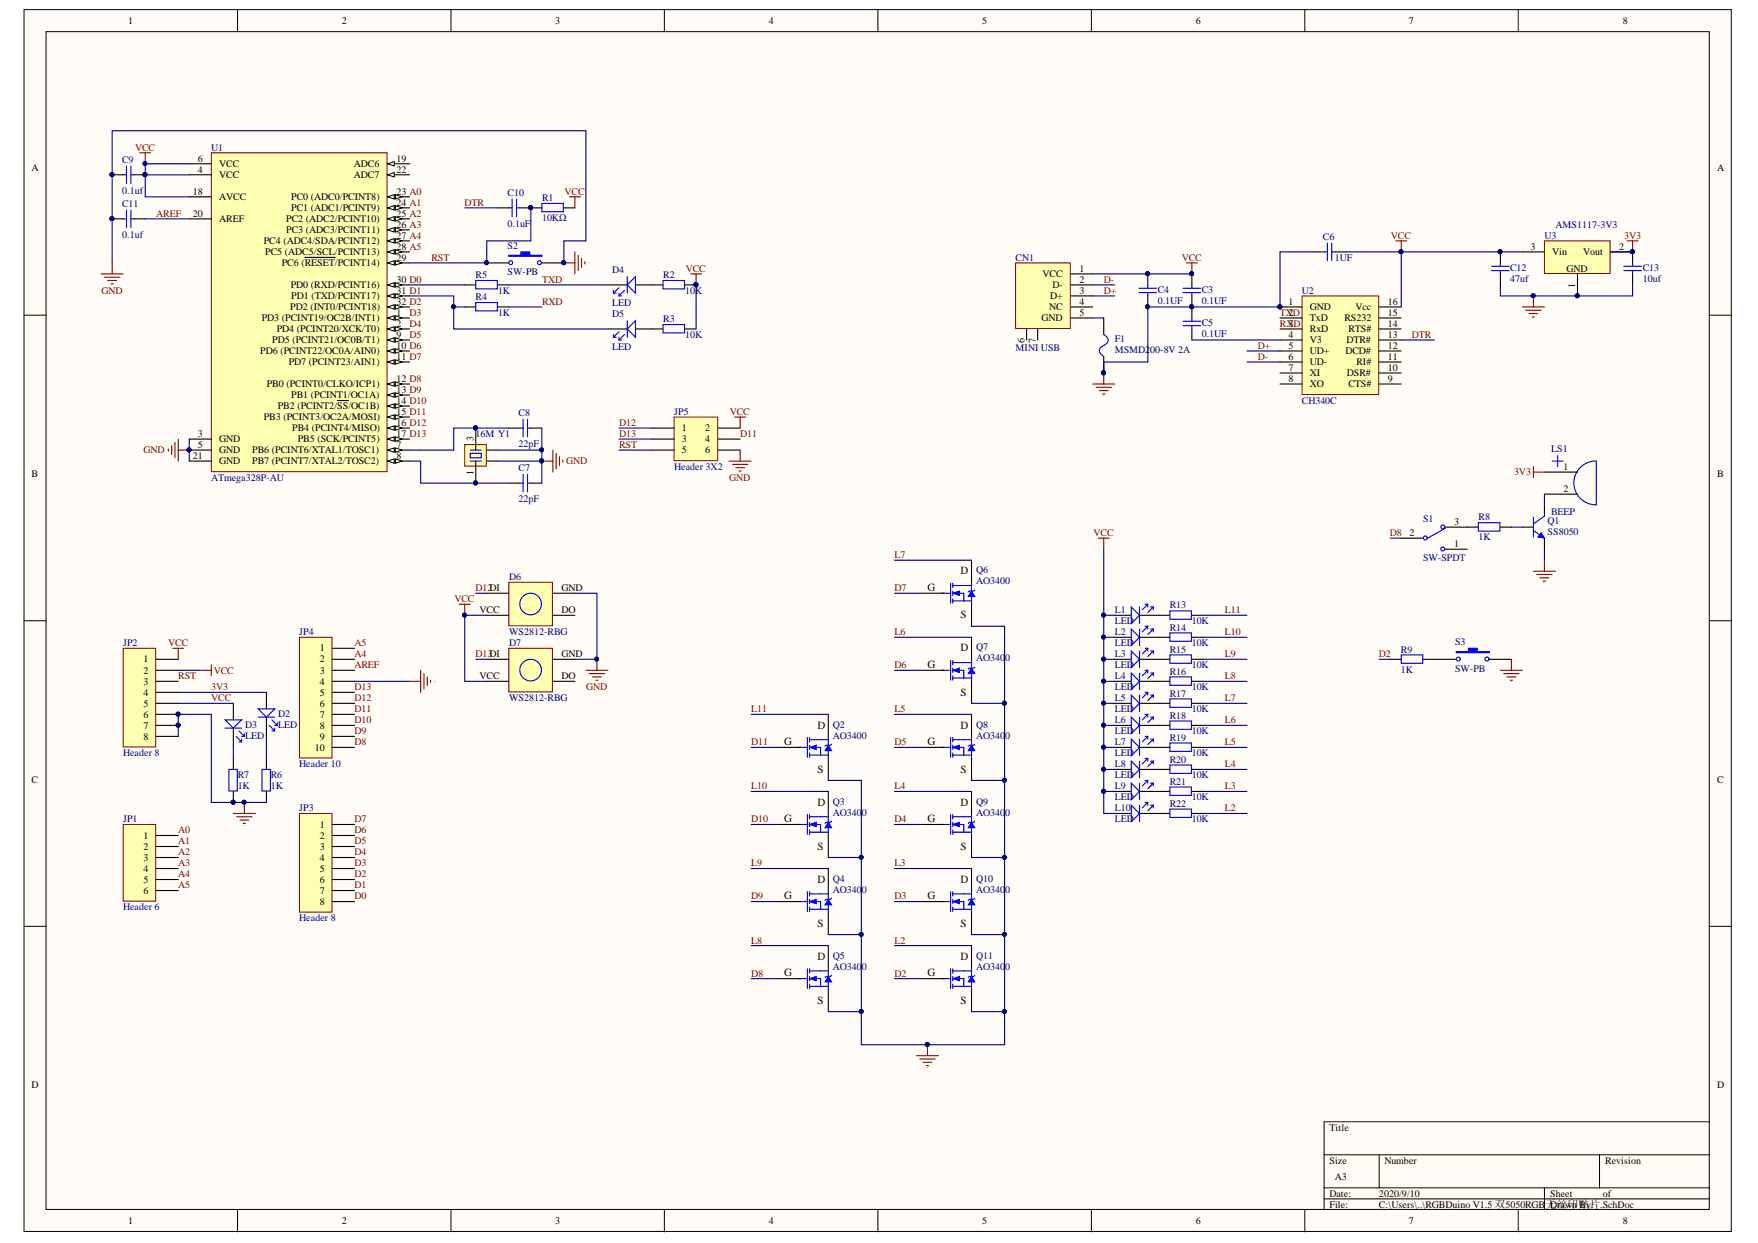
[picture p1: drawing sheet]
<svg xmlns="http://www.w3.org/2000/svg" width="297mm" height="210mm" viewBox="0 0 297 210" stroke-linecap="round" stroke-linejoin="round" font-family="sans-serif">
<defs><g id="words">
<g font-size="1.9" fill="#080d02">
<text x="156.7" y="99.8">G</text>
<text x="162.3" y="97">D</text>
<text x="162.3" y="104.4">S</text>
<text x="156.7" y="112.8">G</text>
<text x="162.3" y="110">D</text>
<text x="162.3" y="117.5">S</text>
<text x="132.5" y="125.8">G</text>
<text x="138.1" y="123">D</text>
<text x="156.7" y="125.8">G</text>
<text x="162.3" y="123">D</text>
<text x="138.1" y="130.5">S</text>
<text x="162.3" y="130.5">S</text>
<text x="138.1" y="136">D</text>
<text x="162.3" y="136">D</text>
<text x="132.5" y="138.8">G</text>
<text x="138.1" y="143.5">S</text>
<text x="156.7" y="138.8">G</text>
<text x="162.3" y="143.5">S</text>
<text x="138.1" y="149.1">D</text>
<text x="162.3" y="149.1">D</text>
<text x="132.5" y="151.8">G</text>
<text x="156.7" y="151.8">G</text>
<text x="138.1" y="156.5">S</text>
<text x="162.3" y="156.5">S</text>
<text x="132.5" y="164.9">G</text>
<text x="138.1" y="162.1">D</text>
<text x="156.7" y="164.9">G</text>
<text x="162.3" y="162.1">D</text>
<text x="138.1" y="169.5">S</text>
<text x="162.3" y="169.5">S</text>
</g>
<text font-size="1.9" x="261.2" y="204">无丝印贴片.SchDoc</text>
<g font-size="1.7">
<text x="21.7" y="4.1">1</text>
<text x="57.8" y="4.1">2</text>
<text x="93.8" y="4.1">3</text>
<text x="129.9" y="4.1">4</text>
<text x="165.9" y="4.1">5</text>
<text x="202" y="4.1">6</text>
<text x="238.1" y="4.1">7</text>
<text x="274.2" y="4.1">8</text>
<text x="5.3" y="28.9">A</text>
<text x="33.4" y="27.3">6</text>
<text x="33.4" y="29.2">4</text>
<text x="37" y="28.2">VCC</text>
<text x="59.8" y="28.2">ADC6</text>
<text x="67" y="27.3">19</text>
<text x="67" y="29.2">22</text>
<text x="290.2" y="28.9">A</text>
<text x="32.6" y="32.9">18</text>
<text x="37" y="33.8">AVCC</text>
<text x="37" y="30.1">VCC</text>
<text x="49.2" y="33.8">PC0 (ADC0/PCINT8)</text>
<text x="49.2" y="35.7">PC1 (ADC1/PCINT9)</text>
<text x="59.8" y="30.1">ADC7</text>
<text x="67" y="32.9">23 A0</text>
<text x="67" y="34.7">24 A1</text>
<text x="32.6" y="36.6">20</text>
<text x="37" y="37.5">AREF</text>
<text x="44.6" y="41.2">PC4 (ADC4/SDA/PCINT12)</text>
<text x="48.4" y="37.5">PC2 (ADC2/PCINT10)</text>
<text x="48.4" y="39.4">PC3 (ADC3/PCINT11)</text>
<text x="67" y="36.6">25 A2</text>
<text x="67" y="38.4">26 A3</text>
<text x="67" y="40.3">27 A4</text>
<text x="44.8" y="43.1">PC5 (ADC5/SCL/PCINT13)</text>
<text x="47.6" y="45">PC6 (RESET/PCINT14)</text>
<text x="67" y="44">29</text>
<text x="67" y="47.7">30 D0</text>
<text x="67" y="42.2">28 A5</text>
<text x="176.2" y="46.8">VCC</text>
<text x="182.4" y="45.9">1</text>
<text x="182.4" y="47.7">2</text>
<text x="258.6" y="42.2">3</text>
<text x="262.3" y="43.1">Vin</text>
<text x="264.7" y="45.9">GND</text>
<text x="267.5" y="43.1">Vout</text>
<text x="273.6" y="42.2">2</text>
<text x="49.1" y="52.4">PD2 (INT0/PCINT18)</text>
<text x="49.1" y="48.7">PD0 (RXD/PCINT16)</text>
<text x="49.2" y="50.5">PD1 (TXD/PCINT17)</text>
<text x="67" y="49.6">31 D1</text>
<text x="67" y="51.5">32 D2</text>
<text x="67" y="53.3">1</text>
<text x="177.3" y="52.4">NC</text>
<text x="177.4" y="50.5">D+</text>
<text x="177.9" y="48.7">D-</text>
<text x="182.4" y="49.6">3</text>
<text x="182.4" y="51.5">4</text>
<text x="182.4" y="53.3">5</text>
<text x="217.7" y="51.5">1</text>
<text x="217.7" y="53.3">2</text>
<text x="221.3" y="52.4">GND</text>
<text x="229" y="52.4">Vcc</text>
<text x="234.5" y="53.3">15</text>
<text x="234.5" y="51.5">16</text>
<text x="266.1" y="48.6" transform="rotate(-90 266.1 48.6)">1</text>
<text x="44" y="59.8">PD6 (PCINT22/OC0A/AIN0)</text>
<text x="44.2" y="54.3">PD3 (PCINT19/OC2B/INT1)</text>
<text x="46" y="58">PD5 (PCINT21/OC0B/T1)</text>
<text x="46.8" y="56.1">PD4 (PCINT20/XCK/T0)</text>
<text x="67" y="55.2">2</text>
<text x="67" y="57">9</text>
<text x="67" y="58.9">10 D6</text>
<text x="173.1" y="57.9" transform="rotate(-90 173.1 57.9)">6</text>
<text x="175" y="57.9" transform="rotate(-90 175 57.9)">7</text>
<text x="176" y="54.3">GND</text>
<text x="217.7" y="55.2">3D</text>
<text x="217.7" y="57">4</text>
<text x="217.7" y="58.9">5</text>
<text x="221.3" y="54.3">TxD</text>
<text x="221.3" y="56.1">RxD</text>
<text x="221.3" y="58">V3</text>
<text x="221.3" y="59.8">UD+</text>
<text x="227.2" y="54.3">RS232</text>
<text x="227.3" y="59.8">DCD#</text>
<text x="227.5" y="58">DTR#</text>
<text x="227.8" y="56.1">RTS#</text>
<text x="234.5" y="58.9">12</text>
<text x="234.5" y="57">13</text>
<text x="234.5" y="55.2">14</text>
<text x="45.1" y="65.4">PB0 (PCINT0/CLKO/ICP1)</text>
<text x="48.8" y="61.7">PD7 (PCINT23/AIN1)</text>
<text x="67" y="60.8">11 D7</text>
<text x="67" y="64.5">12 D8</text>
<text x="217.7" y="60.8">6</text>
<text x="217.7" y="62.6">7</text>
<text x="217.7" y="64.5">8</text>
<text x="221.3" y="61.7">UD-</text>
<text x="221.3" y="63.5">XI</text>
<text x="221.3" y="65.4">XO</text>
<text x="227.6" y="63.5">DSR#</text>
<text x="227.8" y="65.4">CTS#</text>
<text x="229.2" y="61.7">RI#</text>
<text x="234.5" y="64.5">9</text>
<text x="234.5" y="62.6">10</text>
<text x="234.5" y="60.8">11</text>
<text x="44.6" y="71">PB3 (PCINT3/OC2A/MOSI)</text>
<text x="46.9" y="69.1">PB2 (PCINT2/SS/OC1B)</text>
<text x="49.2" y="67.3">PB1 (PCINT1/OC1A)</text>
<text x="67" y="66.3">13 D9</text>
<text x="67" y="68.2">14 D10</text>
<text x="67" y="70.1">15 D11</text>
<text x="67" y="71.9">16 D12</text>
<text x="32.6" y="77.5">21</text>
<text x="33.4" y="75.6">5</text>
<text x="33.4" y="73.8">3</text>
<text x="37" y="76.6">GND</text>
<text x="37" y="74.7">GND</text>
<text x="42.6" y="76.6">PB6 (PCINT6/XTAL1/TOSC1)</text>
<text x="49.4" y="72.8">PB4 (PCINT4/MISO)</text>
<text x="50.3" y="74.7">PB5 (SCK/PCINT5)</text>
<text x="67" y="75.6">7</text>
<text x="67" y="77.5">8</text>
<text x="67" y="73.8">17 D13</text>
<text x="80" y="74.5" transform="rotate(-90 80 74.5)">3</text>
<text x="115.2" y="72.8">1</text>
<text x="115.2" y="74.7">3</text>
<text x="115.2" y="76.6">5</text>
<text x="119.2" y="72.8">2</text>
<text x="119.2" y="74.7">4</text>
<text x="119.2" y="76.6">6</text>
<text x="5.3" y="80.5">B</text>
<text x="37" y="78.4">GND</text>
<text x="42.6" y="78.4">PB7 (PCINT7/XTAL2/TOSC2)</text>
<text x="80" y="80.2" transform="rotate(-90 80 80.2)">1</text>
<text x="264.2" y="79.3">1</text>
<text x="264.2" y="83.1">2</text>
<text x="290.2" y="80.5">B</text>
<text x="245.7" y="88.6">3</text>
<text x="238.2" y="90.5">2</text>
<text x="245.7" y="92.4">1</text>
<text x="94.9" y="99.8">GND</text>
<text x="81" y="103.5">VCC</text>
<text x="94.9" y="103.5">DO</text>
<text x="24.3" y="111.9">1</text>
<text x="24.3" y="113.7">2</text>
<text x="54" y="110">1</text>
<text x="54" y="111.9">2</text>
<text x="54" y="113.7">3</text>
<text x="94.9" y="110.9">GND</text>
<text x="24.3" y="115.6">3</text>
<text x="24.3" y="117.5">4</text>
<text x="24.3" y="119.3">5</text>
<text x="54" y="115.6">4</text>
<text x="54" y="117.5">5</text>
<text x="54" y="119.3">6</text>
<text x="81" y="114.7">VCC</text>
<text x="94.9" y="114.7">DO</text>
<text x="24.3" y="121.2">6</text>
<text x="24.3" y="123">7</text>
<text x="24.3" y="124.9">8</text>
<text x="54" y="121.2">7</text>
<text x="54" y="123">8</text>
<text x="54" y="124.9">9</text>
<text x="53.2" y="126.7">10</text>
<text x="5.3" y="132.2">C</text>
<text x="290.2" y="132.2">C</text>
<text x="24.3" y="141.6">1</text>
<text x="24.3" y="143.5">2</text>
<text x="54" y="139.8">1</text>
<text x="54" y="141.6">2</text>
<text x="54" y="143.5">3</text>
<text x="24.3" y="145.3">3</text>
<text x="24.3" y="147.2">4</text>
<text x="24.3" y="149.1">5</text>
<text x="54" y="145.3">4</text>
<text x="54" y="147.2">5</text>
<text x="54" y="149.1">6</text>
<text x="24.3" y="150.9">6</text>
<text x="54" y="150.9">7</text>
<text x="54" y="152.8">8</text>
<text x="5.3" y="183.7">D</text>
<text x="290.2" y="183.7">D</text>
<text x="224.6" y="191">Title</text>
<text x="224.6" y="196.5">Size</text>
<text x="233.9" y="196.5">Number</text>
<text x="271.2" y="196.5">Revision</text>
<text x="224.6" y="202.1">Date:</text>
<text x="224.6" y="204">File:</text>
<text x="225.6" y="199.3">A3</text>
<text x="233" y="202.1">2020/9/10</text>
<text x="233" y="204">C:\Users\..\RGBDuino V1.5 双5050RGB</text>
<text x="261.9" y="202.1">Sheet</text>
<text x="261.9" y="204">Drawn By:</text>
<text x="270.8" y="202.1">of</text>
<text x="21.7" y="206.8">1</text>
<text x="57.8" y="206.8">2</text>
<text x="93.8" y="206.8">3</text>
<text x="129.9" y="206.8">4</text>
<text x="165.9" y="206.8">5</text>
<text x="202" y="206.8">6</text>
<text x="238.1" y="206.8">7</text>
<text x="274.2" y="206.8">8</text>
</g>
<g font-size="1.7" fill="#000080">
<text x="20.6" y="27.5">C9</text>
<text x="35.7" y="25.4">U1</text>
<text x="20.6" y="32.7">0.1uf</text>
<text x="20.6" y="34.9">C11</text>
<text x="85.8" y="33">C10</text>
<text x="91.6" y="34">R1</text>
<text x="20.6" y="40.1">0.1uf</text>
<text x="85.8" y="38.3">0.1uF</text>
<text x="85.8" y="42">S2</text>
<text x="91.6" y="37.4">10KΩ</text>
<text x="223.5" y="40.5">C6</text>
<text x="261" y="40.3">U3</text>
<text x="262.8" y="38.4">AMS1117-3V3</text>
<text x="80.3" y="47">R5</text>
<text x="85.8" y="46.5">SW-PB</text>
<text x="103.4" y="46.1">D4</text>
<text x="112.1" y="47">R2</text>
<text x="171.6" y="44">CN1</text>
<text x="225.6" y="44">1UF</text>
<text x="255.2" y="45.7">C12</text>
<text x="255.2" y="47.6">47uf</text>
<text x="277.6" y="45.7">C13</text>
<text x="277.6" y="47.6">10uf</text>
<text x="80.3" y="50.7">R4</text>
<text x="84.1" y="53.3">1K</text>
<text x="84.1" y="49.6">1K</text>
<text x="103.4" y="51.6">LED</text>
<text x="103.4" y="53.6">D5</text>
<text x="115.8" y="49.6">10K</text>
<text x="195.6" y="49.4">C4</text>
<text x="195.6" y="51.3">0.1UF</text>
<text x="203.1" y="49.4">C3</text>
<text x="203.1" y="51.3">0.1UF</text>
<text x="220" y="49.6">U2</text>
<text x="103.4" y="59.1">LED</text>
<text x="112.1" y="54.4">R3</text>
<text x="115.8" y="57">10K</text>
<text x="171.6" y="59.3">MINI USB</text>
<text x="188.3" y="57.8">F1</text>
<text x="188.3" y="59.7">MSMD200-8V 2A</text>
<text x="203.1" y="55">C5</text>
<text x="203.1" y="56.9">0.1UF</text>
<text x="87.6" y="70.2">C8</text>
<text x="113.9" y="70.1">JP5</text>
<text x="220" y="68.2">CH340C</text>
<text x="80.3" y="73.8">16M Y1</text>
<text x="87.6" y="75.5">22pF</text>
<text x="262.1" y="76.4">LS1</text>
<text x="35.7" y="81.2">ATmega328P-AU</text>
<text x="87.6" y="79.5">C7</text>
<text x="113.9" y="79.3">Header 3X2</text>
<text x="87.6" y="84.8">22pF</text>
<text x="240.4" y="88.1">S1</text>
<text x="249.8" y="87.9">R8</text>
<text x="261.5" y="88.5">Q1</text>
<text x="262.1" y="86.9">BEEP</text>
<text x="240.4" y="94.8">SW-SPDT</text>
<text x="249.8" y="91.3">1K</text>
<text x="261.5" y="90.3">SS8050</text>
<text x="86" y="97.9">D6</text>
<text x="164.9" y="96.8">Q6</text>
<text x="164.9" y="98.7">AO3400</text>
<text x="50.6" y="107.2">JP4</text>
<text x="86" y="107.2">WS2812-RBG</text>
<text x="188.3" y="103.5">L1</text>
<text x="188.3" y="105.4">LED</text>
<text x="188.3" y="107.2">L2</text>
<text x="197.6" y="102.7">R13</text>
<text x="197.6" y="106.6">R14</text>
<text x="201.4" y="105.4">10K</text>
<text x="20.8" y="109.1">JP2</text>
<text x="86" y="109.1">D7</text>
<text x="164.9" y="109.8">Q7</text>
<text x="164.9" y="111.7">AO3400</text>
<text x="188.3" y="109.1">LED</text>
<text x="188.3" y="110.9">L3</text>
<text x="188.3" y="112.8">LED</text>
<text x="197.6" y="110.3">R15</text>
<text x="197.6" y="114">R16</text>
<text x="201.4" y="109.1">10K</text>
<text x="201.4" y="112.8">10K</text>
<text x="236.7" y="110.3">R9</text>
<text x="236.7" y="113.6">1K</text>
<text x="245.8" y="108.9">S3</text>
<text x="245.8" y="113.4">SW-PB</text>
<text x="86" y="118.4">WS2812-RBG</text>
<text x="188.3" y="114.7">L4</text>
<text x="188.3" y="116.5">LED</text>
<text x="188.3" y="118.4">L5</text>
<text x="197.6" y="117.7">R17</text>
<text x="201.4" y="116.5">10K</text>
<text x="41.4" y="122.9">D3</text>
<text x="41.4" y="124.7">LED</text>
<text x="47" y="121">D2</text>
<text x="47" y="122.9">LED</text>
<text x="140.7" y="122.9">Q2</text>
<text x="140.7" y="124.7">AO3400</text>
<text x="164.9" y="122.9">Q8</text>
<text x="164.9" y="124.7">AO3400</text>
<text x="188.3" y="120.2">LED</text>
<text x="188.3" y="122.1">L6</text>
<text x="188.3" y="124">LED</text>
<text x="188.3" y="125.8">L7</text>
<text x="197.6" y="121.4">R18</text>
<text x="197.6" y="125.1">R19</text>
<text x="201.4" y="120.2">10K</text>
<text x="201.4" y="124">10K</text>
<text x="20.8" y="127.7">Header 8</text>
<text x="40.2" y="131.4">R7</text>
<text x="45.8" y="131.4">R6</text>
<text x="50.6" y="129.5">Header 10</text>
<text x="188.3" y="127.7">LED</text>
<text x="188.3" y="129.5">L8</text>
<text x="188.3" y="131.4">LED</text>
<text x="197.6" y="128.9">R20</text>
<text x="201.4" y="127.7">10K</text>
<text x="201.4" y="131.4">10K</text>
<text x="40.2" y="133.3">1K</text>
<text x="45.8" y="133.3">1K</text>
<text x="50.6" y="137">JP3</text>
<text x="140.7" y="135.9">Q3</text>
<text x="140.7" y="137.7">AO3400</text>
<text x="164.9" y="135.9">Q9</text>
<text x="164.9" y="137.7">AO3400</text>
<text x="188.3" y="133.3">L9</text>
<text x="188.3" y="135.1">LED</text>
<text x="188.3" y="137">L10</text>
<text x="197.6" y="132.6">R21</text>
<text x="197.6" y="136.3">R22</text>
<text x="201.4" y="135.1">10K</text>
<text x="20.8" y="138.8">JP1</text>
<text x="188.3" y="138.8">LED</text>
<text x="201.4" y="138.8">10K</text>
<text x="140.7" y="148.9">Q4</text>
<text x="164.9" y="148.9">Q10</text>
<text x="20.8" y="153.7">Header 6</text>
<text x="50.6" y="155.6">Header 8</text>
<text x="140.7" y="150.7">AO3400</text>
<text x="164.9" y="150.7">AO3400</text>
<text x="140.7" y="161.9">Q5</text>
<text x="164.9" y="161.9">Q11</text>
<text x="140.7" y="163.8">AO3400</text>
<text x="164.9" y="163.8">AO3400</text>
</g>
<g font-size="1.7" fill="#800000">
<text x="22.8" y="25.4">VCC</text>
<text x="78.5" y="34.7">DTR</text>
<text x="95.4" y="32.9">VCC</text>
<text x="26.4" y="36.6">AREF</text>
<text x="235" y="40.3">VCC</text>
<text x="274.4" y="40.3">3V3</text>
<text x="72.9" y="44">RST</text>
<text x="91.6" y="47.7">TXD</text>
<text x="115.9" y="45.9">VCC</text>
<text x="186.5" y="47.7">D-</text>
<text x="199.7" y="44">VCC</text>
<text x="17.2" y="49.6">GND</text>
<text x="69.2" y="53.3">D3</text>
<text x="91.6" y="51.5">RXD</text>
<text x="186.5" y="49.6">D+</text>
<text x="216.2" y="53.3">TXD</text>
<text x="69.2" y="55.2">D4</text>
<text x="69.2" y="57">D5</text>
<text x="212.5" y="58.9">D+</text>
<text x="216.2" y="55.2">RX</text>
<text x="238.6" y="57">DTR</text>
<text x="212.5" y="60.8">D-</text>
<text x="104.6" y="71.9">D12</text>
<text x="123.3" y="70.1">VCC</text>
<text x="24.3" y="76.6">GND</text>
<text x="104.6" y="73.8">D13</text>
<text x="104.6" y="75.6">RST</text>
<text x="125.1" y="73.8">D11</text>
<text x="95.7" y="78.4">GND</text>
<text x="123.2" y="81.2">GND</text>
<text x="255.8" y="80.3">3V3</text>
<text x="151.1" y="94.2">L7</text>
<text x="184.8" y="90.5">VCC</text>
<text x="234.9" y="90.5">D8</text>
<text x="76.8" y="101.7">VCC</text>
<text x="80.3" y="99.8">D12DI</text>
<text x="151.1" y="99.8">D7</text>
<text x="151.1" y="107.2">L6</text>
<text x="206.9" y="107.2">L10</text>
<text x="206.9" y="103.5">L11</text>
<text x="28.4" y="109.1">VCC</text>
<text x="36.1" y="113.7">VCC</text>
<text x="59.9" y="109.1">A5</text>
<text x="59.9" y="110.9">A4</text>
<text x="59.9" y="112.8">AREF</text>
<text x="80.3" y="110.9">D13DI</text>
<text x="151.1" y="112.8">D6</text>
<text x="206.9" y="110.9">L9</text>
<text x="233" y="110.9">D2</text>
<text x="30.1" y="114.7">RST</text>
<text x="35.7" y="118.4">VCC</text>
<text x="35.7" y="116.5">3V3</text>
<text x="59.9" y="118.4">D12</text>
<text x="59.9" y="116.5">D13</text>
<text x="99" y="116.5">GND</text>
<text x="206.9" y="118.4">L7</text>
<text x="206.9" y="114.7">L8</text>
<text x="59.9" y="125.8">D8</text>
<text x="59.9" y="124">D9</text>
<text x="59.9" y="122.1">D10</text>
<text x="59.9" y="120.2">D11</text>
<text x="126.9" y="120.2">L11</text>
<text x="126.9" y="125.8">D11</text>
<text x="151.1" y="120.2">L5</text>
<text x="151.1" y="125.8">D5</text>
<text x="206.9" y="125.8">L5</text>
<text x="206.9" y="122.1">L6</text>
<text x="206.9" y="129.5">L4</text>
<text x="126.9" y="133.3">L10</text>
<text x="151.1" y="133.3">L4</text>
<text x="206.9" y="137">L2</text>
<text x="206.9" y="133.3">L3</text>
<text x="30.1" y="140.7">A0</text>
<text x="30.1" y="142.5">A1</text>
<text x="59.9" y="142.5">D5</text>
<text x="59.9" y="140.7">D6</text>
<text x="59.9" y="138.8">D7</text>
<text x="126.9" y="138.8">D10</text>
<text x="151.1" y="138.8">D4</text>
<text x="30.1" y="144.4">A2</text>
<text x="30.1" y="146.3">A3</text>
<text x="30.1" y="148.1">A4</text>
<text x="30.1" y="150">A5</text>
<text x="59.9" y="150">D1</text>
<text x="59.9" y="148.1">D2</text>
<text x="59.9" y="146.3">D3</text>
<text x="59.9" y="144.4">D4</text>
<text x="126.9" y="146.3">L9</text>
<text x="151.1" y="146.3">L3</text>
<text x="59.9" y="151.8">D0</text>
<text x="126.9" y="151.8">D9</text>
<text x="151.1" y="151.8">D3</text>
<text x="126.9" y="159.4">L8</text>
<text x="151.1" y="159.4">L2</text>
<text x="126.9" y="164.9">D8</text>
<text x="151.1" y="164.9">D2</text>
</g>
</g></defs>
<g fill="#fffcf8" stroke="#000" stroke-width=".17">
<path d="M4.1 1.6h288.4v206.4h-288.4z"/>
<path d="M7.8 5.3h281v198.9h-281z"/>
</g>
<g fill="none" stroke="#000" stroke-width=".17">
<path d="M40.1 1.6v3.7M76.2 1.6v3.7M112.3 1.6v3.7M148.3 1.6v3.7M184.4 1.6v3.7M220.5 1.6v3.7M256.5 1.6v3.7M4.1 53.2h3.7M288.9 53.2h3.7M4.1 104.8h3.7M288.9 104.8h3.7M4.1 156.4h3.7"/>
<path d="M288.9 156.4h3.7M223.7 195h65.2M233 195v5.6M270.3 195v5.6M288.9 189.4h-65.2v14.9M40.1 204.3v3.7M76.2 204.3v3.7M112.3 204.3v3.7M148.3 204.3v3.7M184.4 204.3v3.7M220.5 204.3v3.7M223.7 200.6h65.2"/>
<path d="M223.7 202.5h65.2M256.5 204.3v3.7M261 200.6v3.7"/>
</g>
<path d="M35.7 25.8h29.7v53.9h-29.7z" fill="#ffffb0" stroke="#800000" stroke-width=".17"/>
<path d="M65.5 44.4h3.7" fill="none" stroke="#000" stroke-width=".19"/>
<path d="M65.5 44.4l1.1-.4v.8z" fill="#fffcf8"/>
<path d="M65.5 44.4l1.1-.4v.8z" fill="none" stroke="#000" stroke-width=".17"/>
<path d="M66.8 44l1.1 .4-1.1 .4z" fill="#fffcf8"/>
<path d="M66.8 44l1.1 .4-1.1 .4z" fill="none" stroke="#000" stroke-width=".17"/>
<path d="M51.5 43.5h5.1M65.5 48.1h3.7" fill="none" stroke="#000" stroke-width=".19"/>
<path d="M65.5 48.1l1.1-.4v.8z" fill="#fffcf8"/>
<path d="M65.5 48.1l1.1-.4v.8z" fill="none" stroke="#000" stroke-width=".17"/>
<path d="M66.8 47.7l1.1 .4-1.1 .4z" fill="#fffcf8"/>
<path d="M66.8 47.7l1.1 .4-1.1 .4z" fill="none" stroke="#000" stroke-width=".17"/>
<path d="M65.5 50h3.7" fill="none" stroke="#000" stroke-width=".19"/>
<path d="M65.5 50l1.1-.4v.7z" fill="#fffcf8"/>
<path d="M65.5 50l1.1-.4v.7z" fill="none" stroke="#000" stroke-width=".17"/>
<path d="M66.8 49.6l1.1 .4-1.1 .3z" fill="#fffcf8"/>
<path d="M66.8 49.6l1.1 .4-1.1 .3z" fill="none" stroke="#000" stroke-width=".17"/>
<path d="M65.5 51.8h3.7" fill="none" stroke="#000" stroke-width=".19"/>
<path d="M65.5 51.8l1.1-.3v.7z" fill="#fffcf8"/>
<path d="M65.5 51.8l1.1-.3v.7z" fill="none" stroke="#000" stroke-width=".17"/>
<path d="M66.8 51.5l1.1 .3-1.1 .4z" fill="#fffcf8"/>
<path d="M66.8 51.5l1.1 .3-1.1 .4z" fill="none" stroke="#000" stroke-width=".17"/>
<path d="M65.5 55.6h3.7" fill="none" stroke="#000" stroke-width=".19"/>
<path d="M65.5 55.6l1.1-.4v.7z" fill="#fffcf8"/>
<path d="M65.5 55.6l1.1-.4v.7z" fill="none" stroke="#000" stroke-width=".17"/>
<path d="M66.8 55.2l1.1 .4-1.1 .3z" fill="#fffcf8"/>
<path d="M66.8 55.2l1.1 .4-1.1 .3z" fill="none" stroke="#000" stroke-width=".17"/>
<path d="M32 27.7h3.7M32 76h3.7M65.5 76h3.7" fill="none" stroke="#000" stroke-width=".19"/>
<circle cx="31.9" cy="76" r=".33" fill="#000080" stroke="#000080" stroke-width=".17"/>
<path d="M65.5 76l1.1-.4v.8z" fill="#fffcf8"/>
<path d="M65.5 76l1.1-.4v.8z" fill="none" stroke="#000" stroke-width=".17"/>
<path d="M66.8 75.6l1.1 .4-1.1 .4z" fill="#fffcf8"/>
<path d="M66.8 75.6l1.1 .4-1.1 .4z" fill="none" stroke="#000" stroke-width=".17"/>
<path d="M65.5 77.9h3.7" fill="none" stroke="#000" stroke-width=".19"/>
<path d="M65.5 77.9l1.1-.4v.7z" fill="#fffcf8"/>
<path d="M65.5 77.9l1.1-.4v.7z" fill="none" stroke="#000" stroke-width=".17"/>
<path d="M66.8 77.5l1.1 .4-1.1 .3z" fill="#fffcf8"/>
<path d="M66.8 77.5l1.1 .4-1.1 .3z" fill="none" stroke="#000" stroke-width=".17"/>
<path d="M65.5 57.4h3.7" fill="none" stroke="#000" stroke-width=".19"/>
<path d="M65.5 57.4l1.1-.4v.8z" fill="#fffcf8"/>
<path d="M65.5 57.4l1.1-.4v.8z" fill="none" stroke="#000" stroke-width=".17"/>
<path d="M66.8 57l1.1 .4-1.1 .4z" fill="#fffcf8"/>
<path d="M66.8 57l1.1 .4-1.1 .4z" fill="none" stroke="#000" stroke-width=".17"/>
<path d="M65.5 59.3h3.7" fill="none" stroke="#000" stroke-width=".19"/>
<path d="M65.5 59.3l1.1-.4v.7z" fill="#fffcf8"/>
<path d="M65.5 59.3l1.1-.4v.7z" fill="none" stroke="#000" stroke-width=".17"/>
<path d="M66.8 58.9l1.1 .4-1.1 .3z" fill="#fffcf8"/>
<path d="M66.8 58.9l1.1 .4-1.1 .3z" fill="none" stroke="#000" stroke-width=".17"/>
<path d="M65.5 61.1h3.7" fill="none" stroke="#000" stroke-width=".19"/>
<path d="M65.5 61.1l1.1-.3v.7z" fill="#fffcf8"/>
<path d="M65.5 61.1l1.1-.3v.7z" fill="none" stroke="#000" stroke-width=".17"/>
<path d="M66.8 60.8l1.1 .3-1.1 .4z" fill="#fffcf8"/>
<path d="M66.8 60.8l1.1 .3-1.1 .4z" fill="none" stroke="#000" stroke-width=".17"/>
<path d="M65.5 64.8h3.7" fill="none" stroke="#000" stroke-width=".19"/>
<path d="M65.5 64.8l1.1-.3v.7z" fill="#fffcf8"/>
<path d="M65.5 64.8l1.1-.3v.7z" fill="none" stroke="#000" stroke-width=".17"/>
<path d="M66.8 64.5l1.1 .3-1.1 .4z" fill="#fffcf8"/>
<path d="M66.8 64.5l1.1 .3-1.1 .4z" fill="none" stroke="#000" stroke-width=".17"/>
<path d="M65.5 66.7h3.7" fill="none" stroke="#000" stroke-width=".19"/>
<path d="M65.5 66.7l1.1-.4v.8z" fill="#fffcf8"/>
<path d="M65.5 66.7l1.1-.4v.8z" fill="none" stroke="#000" stroke-width=".17"/>
<path d="M66.8 66.3l1.1 .4-1.1 .4z" fill="#fffcf8"/>
<path d="M66.8 66.3l1.1 .4-1.1 .4z" fill="none" stroke="#000" stroke-width=".17"/>
<path d="M65.5 68.6h3.7" fill="none" stroke="#000" stroke-width=".19"/>
<path d="M65.5 68.6l1.1-.4v.7z" fill="#fffcf8"/>
<path d="M65.5 68.6l1.1-.4v.7z" fill="none" stroke="#000" stroke-width=".17"/>
<path d="M66.8 68.2l1.1 .4-1.1 .3z" fill="#fffcf8"/>
<path d="M66.8 68.2l1.1 .4-1.1 .3z" fill="none" stroke="#000" stroke-width=".17"/>
<path d="M57 67.6h1.9M65.5 70.4h3.7" fill="none" stroke="#000" stroke-width=".19"/>
<path d="M65.5 70.4l1.1-.3v.7z" fill="#fffcf8"/>
<path d="M65.5 70.4l1.1-.3v.7z" fill="none" stroke="#000" stroke-width=".17"/>
<path d="M66.8 70.1l1.1 .3-1.1 .4z" fill="#fffcf8"/>
<path d="M66.8 70.1l1.1 .3-1.1 .4z" fill="none" stroke="#000" stroke-width=".17"/>
<path d="M65.5 72.3h3.7" fill="none" stroke="#000" stroke-width=".19"/>
<path d="M65.5 72.3l1.1-.4v.8z" fill="#fffcf8"/>
<path d="M65.5 72.3l1.1-.4v.8z" fill="none" stroke="#000" stroke-width=".17"/>
<path d="M66.8 71.9l1.1 .4-1.1 .4z" fill="#fffcf8"/>
<path d="M66.8 71.9l1.1 .4-1.1 .4z" fill="none" stroke="#000" stroke-width=".17"/>
<path d="M65.5 74.1h3.7" fill="none" stroke="#000" stroke-width=".19"/>
<path d="M65.5 74.1l1.1-.3v.7z" fill="#fffcf8"/>
<path d="M65.5 74.1l1.1-.3v.7z" fill="none" stroke="#000" stroke-width=".17"/>
<path d="M66.8 73.8l1.1 .3-1.1 .4z" fill="#fffcf8"/>
<path d="M66.8 73.8l1.1 .3-1.1 .4z" fill="none" stroke="#000" stroke-width=".17"/>
<path d="M32 33.2h3.7M32 37h3.7M65.5 33.2h3.7M32 77.9h3.7" fill="none" stroke="#000" stroke-width=".19"/>
<path d="M65.5 33.2l1.1-.3v.7z" fill="#fffcf8"/>
<path d="M65.5 33.2l1.1-.3v.7z" fill="none" stroke="#000" stroke-width=".17"/>
<path d="M66.8 32.9l1.1 .3-1.1 .4z" fill="#fffcf8"/>
<path d="M66.8 32.9l1.1 .3-1.1 .4z" fill="none" stroke="#000" stroke-width=".17"/>
<path d="M65.5 35.1h3.7" fill="none" stroke="#000" stroke-width=".19"/>
<path d="M65.5 35.1l1.1-.4v.8z" fill="#fffcf8"/>
<path d="M65.5 35.1l1.1-.4v.8z" fill="none" stroke="#000" stroke-width=".17"/>
<path d="M66.8 34.7l1.1 .4-1.1 .4z" fill="#fffcf8"/>
<path d="M66.8 34.7l1.1 .4-1.1 .4z" fill="none" stroke="#000" stroke-width=".17"/>
<path d="M65.5 37h3.7" fill="none" stroke="#000" stroke-width=".19"/>
<path d="M65.5 37l1.1-.4v.7z" fill="#fffcf8"/>
<path d="M65.5 37l1.1-.4v.7z" fill="none" stroke="#000" stroke-width=".17"/>
<path d="M66.8 36.6l1.1 .4-1.1 .3z" fill="#fffcf8"/>
<path d="M66.8 36.6l1.1 .4-1.1 .3z" fill="none" stroke="#000" stroke-width=".17"/>
<path d="M65.5 38.8h3.7" fill="none" stroke="#000" stroke-width=".19"/>
<path d="M65.5 38.8l1.1-.4v.8z" fill="#fffcf8"/>
<path d="M65.5 38.8l1.1-.4v.8z" fill="none" stroke="#000" stroke-width=".17"/>
<path d="M66.8 38.4l1.1 .4-1.1 .4z" fill="#fffcf8"/>
<path d="M66.8 38.4l1.1 .4-1.1 .4z" fill="none" stroke="#000" stroke-width=".17"/>
<path d="M65.5 40.7h3.7" fill="none" stroke="#000" stroke-width=".19"/>
<path d="M65.5 40.7l1.1-.4v.7z" fill="#fffcf8"/>
<path d="M65.5 40.7l1.1-.4v.7z" fill="none" stroke="#000" stroke-width=".17"/>
<path d="M66.8 40.3l1.1 .4-1.1 .3z" fill="#fffcf8"/>
<path d="M66.8 40.3l1.1 .4-1.1 .3z" fill="none" stroke="#000" stroke-width=".17"/>
<path d="M65.5 42.5h3.7" fill="none" stroke="#000" stroke-width=".19"/>
<path d="M65.5 42.5l1.1-.3v.7z" fill="#fffcf8"/>
<path d="M65.5 42.5l1.1-.3v.7z" fill="none" stroke="#000" stroke-width=".17"/>
<path d="M66.8 42.2l1.1 .3-1.1 .4z" fill="#fffcf8"/>
<path d="M66.8 42.2l1.1 .3-1.1 .4z" fill="none" stroke="#000" stroke-width=".17"/>
<path d="M32 29.5h3.7M65.5 27.7h3.7M32 74.1h3.7" fill="none" stroke="#000" stroke-width=".19"/>
<path d="M65.5 27.7l1.1-.4v.7z" fill="#fffcf8"/>
<path d="M65.5 27.7l1.1-.4v.7z" fill="none" stroke="#000" stroke-width=".17"/>
<path d="M65.5 29.5h3.7" fill="none" stroke="#000" stroke-width=".19"/>
<path d="M65.5 29.5l1.1-.4v.8z" fill="#fffcf8"/>
<path d="M65.5 29.5l1.1-.4v.8z" fill="none" stroke="#000" stroke-width=".17"/>
<path d="M65.5 53.7h3.7" fill="none" stroke="#000" stroke-width=".19"/>
<path d="M65.5 53.7l1.1-.4v.8z" fill="#fffcf8"/>
<path d="M65.5 53.7l1.1-.4v.8z" fill="none" stroke="#000" stroke-width=".17"/>
<path d="M66.8 53.3l1.1 .4-1.1 .4z" fill="#fffcf8"/>
<path d="M66.8 53.3l1.1 .4-1.1 .4z" fill="none" stroke="#000" stroke-width=".17"/>
<g fill="#000080" stroke="#000080" stroke-width=".17">
<circle cx="31.9" cy="76" r=".33"/>
<circle cx="201.3" cy="51.8" r=".33"/>
<circle cx="186.5" cy="63" r=".33"/>
<circle cx="236.7" cy="42.5" r=".33"/>
<circle cx="275.8" cy="42.5" r=".33"/>
<circle cx="259.1" cy="49.9" r=".33"/>
<circle cx="89.7" cy="35.1" r=".33"/>
<circle cx="91.5" cy="77.8" r=".33"/>
</g>
<g fill="none" stroke="#800000" stroke-width=".19">
<path d="M235.8 40.7h1.9M236.8 40.7v1.8M257.2 51.8h3.8M257.8 52.4h2.6M258.3 52.9h1.5M258.9 53.5h.4M259.1 50v1.8M28.4 75.8v.4M29 75.3v1.4M29.6 74.7v2.6M30.1 74.1v3.8M30.1 76h1.9"/>
<path d="M91.6 77.9h1.8M93.4 76v3.7M94 76.6v2.6M94.5 77.1v1.5M95.1 77.7v.4M184.6 64.8h3.8M185.2 65.4h2.6M185.7 66h1.5M186.3 66.5h.4M186.5 63v1.8"/>
</g>
<g fill="none" stroke="#000" stroke-width=".19">
<path d="M84.1 35.1h1.9M87.8 35.1h3.8M95.3 35.1h1.8M78.5 51.8h1.9M84.1 51.8h1.9M201.4 51.8v1.9M201.4 55.6v1.8M275.8 42.5v1.9M275.8 46.3v1.8M86 72.3h1.8M89.7 72.3h1.9M86 81.6h1.8"/>
<path d="M89.7 81.6h1.9"/>
</g>
<g fill="none" stroke="#00f" stroke-width=".19">
<path d="M86 35.1h.5M86.5 33.6v3M87.3 33.6v3M87.3 35.1h.5M91.6 34.4h3.6v1.4h-3.6zM80.4 51.1h3.6v1.4h-3.6zM199.9 55h3M199.9 54.3h3M201.4 53.7v.6M201.4 55v.6M274.4 45h2.9M274.4 45.7h2.9"/>
<path d="M275.8 44.4v.6M275.8 45.7v.6M87.8 72.3h.6M88.4 70.8v3M89.1 70.8v3M89.1 72.3h.6M87.8 81.6h.6M88.4 80.1v3M89.1 80.1v3M89.1 81.6h.6"/>
</g>
<path d="M113.9 70.4h7.4v7.4h-7.4z" fill="#ffffb0" stroke="#800000" stroke-width=".17"/>
<path d="M82.2 44.4h3.8M91.6 44.4h3.7M110.2 72.3h3.7M110.2 74.1h3.7M110.2 76h3.7M121.3 72.3h3.8M121.3 74.1h3.8M121.3 76h3.8" fill="none" stroke="#000" stroke-width=".19"/>
<path d="M123.2 77.9h3.7M123.8 78.4h2.6M124.3 79h1.5M124.9 79.5h.3M125.1 76v1.9" fill="none" stroke="#800000" stroke-width=".19"/>
<g fill="#000080" stroke="#000080" stroke-width=".17">
<circle cx="82.2" cy="44.4" r=".33"/>
<circle cx="95.2" cy="44.4" r=".33"/>
</g>
<path d="M86 43.1h2v-.6h1.5v.6h2.1v.2h-5.6z" fill-rule="evenodd" fill="#00f"/>
<g fill="none" stroke="#00f" stroke-width=".19">
<path d="M86 43.1h2v-.6h1.5v.6h2.1v.2h-5.6z"/>
<circle cx="86.3" cy="44.4" r=".33"/>
<circle cx="91.1" cy="44.4" r=".33"/>
</g>
<g fill="#000080" stroke="#000080" stroke-width=".17">
<circle cx="82.2" cy="44.4" r=".33"/>
<circle cx="95.2" cy="44.4" r=".33"/>
</g>
<path d="M95.3 44.4h1.8M97.1 42.5v3.8M97.7 43.1v2.6M98.3 43.7v1.4M98.8 44.2v.4" fill="none" stroke="#800000" stroke-width=".19"/>
<path d="M171.6 44.4h9.2v11.1h-9.2z" fill="#ffffb0" stroke="#800000" stroke-width=".17"/>
<path d="M173.5 55.6v1.8M175.3 55.6v1.8M180.9 46.3h3.7M180.9 48.1h3.7M180.9 50h3.7M180.9 51.8h3.7M180.9 53.7h3.7" fill="none" stroke="#000" stroke-width=".19"/>
<path d="M20.8 139.2h5.5v13h-5.5z" fill="#ffffb0" stroke="#800000" stroke-width=".17"/>
<path d="M26.4 141.1h3.7M26.4 142.9h3.7M26.4 144.8h3.7M26.4 146.7h3.7M26.4 148.5h3.7M26.4 150.4h3.7" fill="none" stroke="#000" stroke-width=".19"/>
<path d="M50.6 137.4h5.5v16.6h-5.5z" fill="#ffffb0" stroke="#800000" stroke-width=".17"/>
<path d="M56.2 139.2h3.7M56.2 141.1h3.7M56.2 142.9h3.7M56.2 144.8h3.7M56.2 146.7h3.7M56.2 148.5h3.7M56.2 150.4h3.7M56.2 152.2h3.7" fill="none" stroke="#000" stroke-width=".19"/>
<path d="M20.8 109.5h5.5v16.6h-5.5z" fill="#ffffb0" stroke="#800000" stroke-width=".17"/>
<path d="M26.4 111.3h3.7M26.4 113.2h3.7M26.4 115.1h3.7M26.4 116.9h3.7M26.4 118.8h3.7M26.4 120.6h3.7M26.4 122.5h3.7M26.4 124.4h3.7" fill="none" stroke="#000" stroke-width=".19"/>
<g fill="#000080" stroke="#000080" stroke-width=".17">
<circle cx="30.1" cy="120.6" r=".33"/>
<circle cx="30.1" cy="122.5" r=".33"/>
</g>
<path d="M50.6 107.6h5.5v20.4h-5.5z" fill="#ffffb0" stroke="#800000" stroke-width=".17"/>
<g fill="none" stroke="#000" stroke-width=".19">
<path d="M19 29.5h1.8M19 37h1.8M22.7 29.5h1.8M22.7 37h1.8M78.5 48.1h1.9M84.1 48.1h1.9M110.2 48.1h1.8M110.2 55.6h1.8M115.8 48.1h1.8M115.8 55.6h1.8M193.9 46.3v1.8M193.9 50v1.8"/>
<path d="M201.4 46.3v1.8M201.4 50v1.8M221.9 42.5h1.8M225.6 42.5h1.8M56.2 109.5h3.7M56.2 111.3h3.7M56.2 113.2h3.7M56.2 115.1h3.7M56.2 116.9h3.7M56.2 118.8h3.7M195.8 111.3h1.9M195.8 115.1h1.9"/>
<path d="M195.8 118.8h1.9M195.8 103.9h1.9M195.8 107.6h1.9M201.4 111.3h1.8M201.4 115.1h1.8M201.4 118.8h1.8M201.4 103.9h1.8M201.4 107.6h1.8M39.4 128.1v1.8M39.4 133.6v1.9M45 128.1v1.8M45 133.6v1.9"/>
<path d="M56.2 120.6h3.7M56.2 122.5h3.7M56.2 124.4h3.7M56.2 126.2h3.7M195.8 122.5h1.9M195.8 126.2h1.9M195.8 129.9h1.9M195.8 133.6h1.9M195.8 137.4h1.9M201.4 122.5h1.8M201.4 126.2h1.8M201.4 129.9h1.8"/>
<path d="M201.4 133.6h1.8M201.4 137.4h1.8"/>
</g>
<g fill="none" stroke="#800000" stroke-width=".19">
<path d="M96.2 33.2h1.9M97.1 33.2v1.9M17.1 46.3h3.7M17.6 46.8h2.7M18.2 47.4h1.5M18.8 47.9h.3M19 44.4v1.9M116.7 46.3h1.8M117.6 46.3v1.8M200.5 44.4h1.8M201.4 44.4v1.9M124.1 70.4h1.9"/>
<path d="M125.1 70.4v1.9M185.6 90.9h1.8M186.5 90.9v1.8M29.2 109.5h1.9M30.1 109.5v1.8M33.8 113.2h1.9M35.7 112.3v1.8M69.2 115.1h1.9M71.1 113.2v3.7M71.6 113.8v2.6M72.2 114.3v1.5M72.8 114.9v.3"/>
<path d="M39.4 137.4h3.8M40 137.9h2.6M40.5 138.5h1.5M41.1 139h.4M41.3 135.5v1.9M154.8 178.3h3.8M155.4 178.8h2.6M156 179.4h1.5M156.5 180h.4M156.7 176.4v1.9"/>
</g>
<g fill="none" stroke="#00f" stroke-width=".19">
<path d="M20.8 29.5h.6M20.8 37h.6M21.4 28v3M21.4 35.5v2.9M22.1 28v3M22.1 35.5v2.9M22.1 29.5h.6M22.1 37h.6M80.4 47.4h3.6v1.4h-3.6zM112 47.4h3.7v1.4h-3.7zM112 54.8h3.7v1.4h-3.7zM192.4 49.4h3"/>
<path d="M192.4 48.7h3M193.9 48.1v.6M193.9 49.4v.6M199.9 49.4h3M199.9 48.7h3M201.4 48.1v.6M201.4 49.4v.6M223.7 42.5h.6M224.3 41v3M225 41v3M225 42.5h.6M197.7 103.2h3.6v1.4h-3.6z"/>
<path d="M197.7 106.9h3.6v1.4h-3.6zM197.7 110.6h3.6v1.4h-3.6zM197.7 114.3h3.6v1.4h-3.6zM197.7 118h3.6v1.4h-3.6zM38.7 129.9h1.4v3.7h-1.4zM44.3 129.9h1.4v3.7h-1.4zM197.7 121.7h3.6v1.5h-3.6zM197.7 125.5h3.6v1.4h-3.6zM197.7 129.2h3.6v1.4h-3.6zM197.7 132.9h3.6v1.4h-3.6zM197.7 136.6h3.6v1.4h-3.6z"/>
</g>
<g fill="#000080" stroke="#000080" stroke-width=".17">
<circle cx="117.6" cy="48.1" r=".33"/>
<circle cx="18.9" cy="29.5" r=".33"/>
<circle cx="24.5" cy="29.5" r=".33"/>
<circle cx="18.9" cy="36.9" r=".33"/>
<circle cx="39.4" cy="135.5" r=".33"/>
<circle cx="41.2" cy="135.5" r=".33"/>
<circle cx="156.7" cy="176.4" r=".33"/>
<circle cx="201.3" cy="46.2" r=".33"/>
<circle cx="201.3" cy="51.8" r=".33"/>
<circle cx="193.9" cy="46.2" r=".33"/>
<circle cx="193.9" cy="51.8" r=".33"/>
</g>
<path d="M261 40.7h11.1v5.5h-11.1z" fill="#ffffb0" stroke="#800000" stroke-width=".17"/>
<path d="M257.2 42.5h3.8M266.5 46.3v3.7M272.1 42.5h3.7M242.3 111.3h3.8M251.6 111.3h3.8" fill="none" stroke="#000" stroke-width=".19"/>
<g fill="#000080" stroke="#000080" stroke-width=".17">
<circle cx="266.5" cy="49.9" r=".33"/>
<circle cx="275.8" cy="42.5" r=".33"/>
</g>
<path d="M274.9 40.7h1.9M275.8 40.7v1.8" fill="none" stroke="#800000" stroke-width=".19"/>
<path d="M246.1 110h2v-.5h1.5v.5h2v.2h-5.5z" fill-rule="evenodd" fill="#00f"/>
<g fill="none" stroke="#00f" stroke-width=".19">
<path d="M262.3 77.9h1.8M263.2 76.9v1.9M269.7 77.8a3.7 3.7 0 0 0-3.8 3.8 3.7 3.7 0 0 0 3.8 3.6M269.7 77.9v7.4M244.2 89.2l-3 1.7M249.8 88.3h3.6v1.4h-3.6zM236.8 110.6h3.6v1.4h-3.6zM246.1 110h2v-.5h1.5v.5h2v.2h-5.5zM134.9 126.2h1.5M136.4 124.5v3.4M136.8 124.9h1.9M136.8 126.2h1.9"/>
<path d="M136.8 127.5h1.9M136.8 124.5v.8M136.8 125.8v.8M136.8 127.1v.8"/>
<circle cx="240.8" cy="90.8" r=".33"/>
<circle cx="243.8" cy="89" r=".33"/>
<circle cx="243.8" cy="92.7" r=".33"/>
<circle cx="246.4" cy="111.3" r=".33"/>
<circle cx="251.2" cy="111.3" r=".33"/>
</g>
<path d="M261 79.7h5.5M236.8 90.9h3.7M244.2 89h5.6M244.2 92.7h3.7M253.5 89h1.9M261 83.4h5.5M234.9 111.3h1.9M240.5 111.3h1.8" fill="none" stroke="#000" stroke-width=".19"/>
<path d="M259.1 78.8v1.9M259.1 79.7h1.9M259.1 96.5h3.7M259.7 97h2.6M260.2 97.6h1.5M260.8 98.1h.3M261 94.6v1.9M253.5 113.2h3.7M254.1 113.8h2.6M254.6 114.3h1.5M255.2 114.9h.4M255.4 111.3v1.9" fill="none" stroke="#800000" stroke-width=".19"/>
<path d="M136.8 126.2l1.1-.4v.8z" fill="#00f"/>
<path d="M136.8 126.2l1.1-.4v.8z" fill="none" stroke="#00f" stroke-width=".17"/>
<path d="M140 125.8l.5 1h-1.1z" fill="#00f"/>
<path d="M140 125.8l.5 1h-1.1z" fill="none" stroke="#00f" stroke-width=".17"/>
<g fill="none" stroke="#00f" stroke-width=".19">
<path d="M134.9 139.2h1.5M136.4 137.6v3.3M136.8 137.9h1.9M136.8 139.2h1.9M136.8 137.6v.7M136.8 138.9v.7M138.7 126.2v1.3h1.3v.6M138.7 124.9h1.3M140 124.4v1.4M140 126.8v.7M140.5 125.7l-.2 .1h-.7l-.2 .2M136.8 140.5h1.9"/>
<path d="M136.8 140.2v.7"/>
</g>
<path d="M131.6 126.2h3.7M140 120.6v3.8M140 128.1v3.7" fill="none" stroke="#000" stroke-width=".19"/>
<path d="M136.8 139.2l1.1-.3v.7z" fill="#00f"/>
<path d="M136.8 139.2l1.1-.3v.7z" fill="none" stroke="#00f" stroke-width=".17"/>
<path d="M140 138.9l.5 .9h-1.1z" fill="#00f"/>
<path d="M140 138.9l.5 .9h-1.1z" fill="none" stroke="#00f" stroke-width=".17"/>
<g fill="none" stroke="#00f" stroke-width=".19">
<path d="M138.7 139.2v1.3h1.3v.6M138.7 137.9h1.3M140 137.4v1.5M140 139.8v.7M140.5 138.7l-.2 .2h-.7l-.2 .1M134.9 152.2h1.5M136.4 150.6v3.3M136.8 150.9h1.9M136.8 152.2h1.9M136.8 153.5h1.9M136.8 150.6v.7M136.8 151.9v.7"/>
<path d="M136.8 153.2v.7"/>
</g>
<path d="M131.6 139.2h3.7M140 133.6v3.8M140 141.1v3.7" fill="none" stroke="#000" stroke-width=".19"/>
<path d="M136.8 152.2l1.1-.3v.7z" fill="#00f"/>
<path d="M136.8 152.2l1.1-.3v.7z" fill="none" stroke="#00f" stroke-width=".17"/>
<path d="M140 151.9l.5 .9h-1.1z" fill="#00f"/>
<path d="M140 151.9l.5 .9h-1.1z" fill="none" stroke="#00f" stroke-width=".17"/>
<g fill="none" stroke="#00f" stroke-width=".19">
<path d="M138.7 152.2v1.3h1.3v.6M138.7 150.9h1.3M140 150.4v1.5M140 152.8v.7M140.5 151.7l-.2 .2h-.7l-.2 .2M134.9 165.3h1.5M136.4 163.6v3.3M136.8 164h1.9M136.8 165.3h1.9M136.8 166.6h1.9M136.8 163.6v.7M136.8 164.9v.7"/>
<path d="M136.8 166.2v.7"/>
</g>
<path d="M131.6 152.2h3.7M140 146.7v3.7M140 154.1v3.7" fill="none" stroke="#000" stroke-width=".19"/>
<path d="M136.8 165.3l1.1-.4v.7z" fill="#00f"/>
<path d="M136.8 165.3l1.1-.4v.7z" fill="none" stroke="#00f" stroke-width=".17"/>
<path d="M140 164.9l.5 .9h-1.1z" fill="#00f"/>
<path d="M140 164.9l.5 .9h-1.1z" fill="none" stroke="#00f" stroke-width=".17"/>
<g fill="none" stroke="#00f" stroke-width=".19">
<path d="M160.6 98.5v3.4M161 98.9h1.9M161 98.5v.7M161 99.8v.8M159.1 100.2h1.5M161 100.2h1.9M161 101.5h1.9M161 101.1v.8M138.7 165.3v1.3h1.3v.5M138.7 164h1.3M140 163.4v1.5M140 165.8v.8"/>
<path d="M140.5 164.7l-.2 .2h-.7l-.2 .2"/>
</g>
<path d="M140 159.7v3.7M131.6 165.3h3.7M140 167.1v3.7" fill="none" stroke="#000" stroke-width=".19"/>
<path d="M161 100.2l1.1-.4v.8z" fill="#00f"/>
<path d="M161 100.2l1.1-.4v.8z" fill="none" stroke="#00f" stroke-width=".17"/>
<path d="M164.2 99.8l.5 .9h-1.1z" fill="#00f"/>
<path d="M164.2 99.8l.5 .9h-1.1z" fill="none" stroke="#00f" stroke-width=".17"/>
<g fill="none" stroke="#00f" stroke-width=".19">
<path d="M162.9 98.9h1.3M164.2 98.3v1.5M164.7 99.6l-.2 .2h-.7l-.2 .2M159.1 113.2h1.5M160.6 111.5v3.4M161 111.9h1.9M161 113.2h1.9M161 114.5h1.9M161 111.5v.8M161 112.8v.8M161 114.1v.8M162.9 100.2v1.3h1.3v.5"/>
<path d="M164.2 100.7v.8"/>
</g>
<path d="M164.2 94.6v3.7M155.8 100.2h3.7M164.2 102v3.8" fill="none" stroke="#000" stroke-width=".19"/>
<path d="M161 113.2l1.1-.4v.8z" fill="#00f"/>
<path d="M161 113.2l1.1-.4v.8z" fill="none" stroke="#00f" stroke-width=".17"/>
<path d="M164.2 112.8l.5 1h-1.1z" fill="#00f"/>
<path d="M164.2 112.8l.5 1h-1.1z" fill="none" stroke="#00f" stroke-width=".17"/>
<g fill="none" stroke="#00f" stroke-width=".19">
<path d="M162.9 113.2v1.3h1.3v.6M162.9 111.9h1.3M164.2 111.3v1.5M164.2 113.8v.7M164.7 112.6l-.2 .2h-.7l-.2 .2M159.1 126.2h1.5M160.6 124.5v3.4M161 124.9h1.9M161 126.2h1.9M161 127.5h1.9M161 124.5v.8M161 125.8v.8"/>
<path d="M161 127.1v.8"/>
</g>
<path d="M155.8 113.2h3.7M164.2 107.6v3.7M164.2 115.1v3.7" fill="none" stroke="#000" stroke-width=".19"/>
<path d="M161 126.2l1.1-.4v.8z" fill="#00f"/>
<path d="M161 126.2l1.1-.4v.8z" fill="none" stroke="#00f" stroke-width=".17"/>
<path d="M164.2 125.8l.5 1h-1.1z" fill="#00f"/>
<path d="M164.2 125.8l.5 1h-1.1z" fill="none" stroke="#00f" stroke-width=".17"/>
<g fill="none" stroke="#00f" stroke-width=".19">
<path d="M159.1 139.2h1.5M160.6 137.6v3.3M161 137.9h1.9M161 139.2h1.9M161 137.6v.7M161 138.9v.7M162.9 126.2v1.3h1.3v.6M162.9 124.9h1.3M164.2 124.4v1.4M164.2 126.8v.7M164.7 125.7l-.2 .1h-.7l-.2 .2M161 140.5h1.9"/>
<path d="M161 140.2v.7"/>
</g>
<path d="M155.8 126.2h3.7M164.2 120.6v3.8M164.2 128.1v3.7" fill="none" stroke="#000" stroke-width=".19"/>
<path d="M161 139.2l1.1-.3v.7z" fill="#00f"/>
<path d="M161 139.2l1.1-.3v.7z" fill="none" stroke="#00f" stroke-width=".17"/>
<path d="M164.2 138.9l.5 .9h-1.1z" fill="#00f"/>
<path d="M164.2 138.9l.5 .9h-1.1z" fill="none" stroke="#00f" stroke-width=".17"/>
<g fill="none" stroke="#00f" stroke-width=".19">
<path d="M162.9 139.2v1.3h1.3v.6M162.9 137.9h1.3M164.2 137.4v1.5M164.2 139.8v.7M164.7 138.7l-.2 .2h-.7l-.2 .1M159.1 152.2h1.5M160.6 150.6v3.3M161 150.9h1.9M161 152.2h1.9M161 153.5h1.9M161 150.6v.7M161 151.9v.7"/>
<path d="M161 153.2v.7"/>
</g>
<path d="M155.8 139.2h3.7M164.2 133.6v3.8M164.2 141.1v3.7" fill="none" stroke="#000" stroke-width=".19"/>
<path d="M161 152.2l1.1-.3v.7z" fill="#00f"/>
<path d="M161 152.2l1.1-.3v.7z" fill="none" stroke="#00f" stroke-width=".17"/>
<path d="M164.2 151.9l.5 .9h-1.1z" fill="#00f"/>
<path d="M164.2 151.9l.5 .9h-1.1z" fill="none" stroke="#00f" stroke-width=".17"/>
<g fill="none" stroke="#00f" stroke-width=".19">
<path d="M162.9 152.2v1.3h1.3v.6M162.9 150.9h1.3M164.2 150.4v1.5M164.2 152.8v.7M164.7 151.7l-.2 .2h-.7l-.2 .2M159.1 165.3h1.5M160.6 163.6v3.3M161 164h1.9M161 165.3h1.9M161 166.6h1.9M161 163.6v.7M161 164.9v.7"/>
<path d="M161 166.2v.7"/>
</g>
<path d="M155.8 152.2h3.7M164.2 146.7v3.7M164.2 154.1v3.7" fill="none" stroke="#000" stroke-width=".19"/>
<path d="M161 165.3l1.1-.4v.7z" fill="#00f"/>
<path d="M161 165.3l1.1-.4v.7z" fill="none" stroke="#00f" stroke-width=".17"/>
<path d="M164.2 164.9l.5 .9h-1.1z" fill="#00f"/>
<path d="M164.2 164.9l.5 .9h-1.1z" fill="none" stroke="#00f" stroke-width=".17"/>
<g fill="none" stroke="#00f" stroke-width=".19">
<path d="M103.7 49.5h.4M103.7 49v.5M103.7 56.5v.4M103.7 56.9h.4M104.6 49.5v.5h.4M104.6 56.9v.5h.4M104.6 48.6l-.9 .9M104.6 56l-.9 .9M105.5 49l-.9 1M105.5 56.5l-.9 .9M106 48.1l1.4-1.4v2.8zM106 55.6l1.4-1.4v2.7z"/>
<path d="M106 46.7v2.8M106 54.2v2.7M43.6 119.7h2.8l-1.4 1.4zM191.1 102.5l1.4 1.4-1.4 1.4zM191.1 106.2l1.4 1.4-1.4 1.4zM191.1 109.9l1.4 1.4-1.4 1.4zM191.1 113.7l1.4 1.4-1.4 1.3zM191.1 117.4l1.4 1.4-1.4 1.4zM192.5 102.5v2.8M192.5 106.2v2.8M192.5 109.9v2.8M192.5 113.7v2.7"/>
<path d="M192.5 117.4v2.8M193.5 102h.4v.5M193.5 105.8h.4v.4M193.5 109.5h.4v.4M193.5 113.2h.4v.5M193.5 116.9h.4v.5M193.9 102l-.9 1M193.9 105.8l-.9 .9M193.9 109.5l-.9 .9M193.9 113.2l-.9 .9M193.9 116.9l-.9 .9M194.4 102.5h.5"/>
<path d="M194.4 106.2h.5M194.4 109.9h.5M194.4 113.7h.5M194.4 117.4h.5M194.9 102.5l-1 .9M194.9 102.5v.5M194.9 106.2v.5M194.9 109.9v.5M194.9 113.7v.4M194.9 117.4v.4M194.9 106.2l-1 1M194.9 109.9l-1 1"/>
<path d="M194.9 113.7l-1 .9M194.9 117.4l-1 .9M38 121.6h2.8l-1.4 1.4zM38 123h2.8M39.9 124.4l.9 .9M40.4 123.4l.9 1M40.4 125.3h.4M40.8 124.8v.5M41.3 123.9v.5h-.5M43.6 121.1h2.8M45.5 122.5l.9 .9M45.9 121.6l1 .9"/>
<path d="M45.9 123.4h.5M46.4 123v.4M46.9 122v.5h-.5M191.1 121.1l1.4 1.4-1.4 1.4zM191.1 124.8l1.4 1.4-1.4 1.4zM191.1 128.5l1.4 1.4-1.4 1.4zM191.1 132.3l1.4 1.3-1.4 1.4zM191.1 136l1.4 1.4-1.4 1.4zM192.5 121.1v2.8M192.5 124.8v2.8M192.5 128.5v2.8M192.5 132.3v2.7"/>
<path d="M192.5 136v2.8M193.5 120.6h.4v.5M193.5 124.4h.4v.4M193.5 128.1h.4v.4M193.5 131.8h.4v.5M193.5 135.5h.4v.5M193.9 120.6l-.9 1M193.9 124.4l-.9 .9M193.9 128.1l-.9 .9M193.9 131.8l-.9 .9M193.9 135.5l-.9 .9M194.4 121.1h.5"/>
<path d="M194.4 124.8h.5M194.4 128.5h.5M194.4 132.3h.5M194.4 136h.5M194.9 121.1v.5M194.9 124.8v.5M194.9 128.5v.5M194.9 132.3v.4M194.9 136v.4M194.9 121.1l-1 .9M194.9 124.8l-1 .9M194.9 128.5l-1 1"/>
<path d="M194.9 132.3l-1 .9M194.9 136l-1 .9M162.9 165.3v1.3h1.3v.5M162.9 164h1.3M164.2 163.4v1.5M164.2 165.8v.8M164.7 164.7l-.2 .2h-.7l-.2 .2"/>
</g>
<g fill="none" stroke="#000" stroke-width=".19">
<path d="M102.7 48.1h3.4M102.7 55.6h3.4M107.4 48.1h2.8M107.4 55.6h2.8M39.4 118.8v2.8M45 116.9v2.8M188.4 103.9h2.7M188.4 107.6h2.7M188.4 111.3h2.7M188.4 115.1h2.7M188.4 118.8h2.7M192.4 103.9h3.4"/>
<path d="M192.4 107.6h3.4M192.4 111.3h3.4M192.4 115.1h3.4M192.4 118.8h3.4M39.4 122.9v3.3M45 121v3.4M188.4 122.5h2.7M188.4 126.2h2.7M188.4 129.9h2.7M188.4 133.6h2.7M188.4 137.4h2.7M192.4 122.5h3.4"/>
<path d="M192.4 126.2h3.4M192.4 129.9h3.4M192.4 133.6h3.4M192.4 137.4h3.4M164.2 159.7v3.7M155.8 165.3h3.7M164.2 167.1v3.7"/>
</g>
<path d="M23.6 25.8h1.9M24.5 25.8v1.9" fill="none" stroke="#800000" stroke-width=".19"/>
<circle cx="24.5" cy="27.6" r=".33" fill="#000080" stroke="#000080" stroke-width=".17"/>
<path d="M86 98.3h7.3v7.4h-7.3z" fill="#ffffb0" stroke="#800000" stroke-width=".17"/>
<path d="M82.2 100.2h3.8M82.2 103.9h3.8M93.4 100.2h3.7M93.4 103.9h3.7" fill="none" stroke="#000" stroke-width=".19"/>
<circle cx="89.7" cy="102" r="1.82" fill="none" stroke="#00f" stroke-width=".19"/>
<path d="M86 109.5h7.3v7.3h-7.3z" fill="#ffffb0" stroke="#800000" stroke-width=".17"/>
<path d="M257.2 89h1.9M261 85.3v1.9M261 90.9v1.8M82.2 111.3h3.8M82.2 115.1h3.8M93.4 111.3h3.7M93.4 115.1h3.7" fill="none" stroke="#000" stroke-width=".19"/>
<g fill="none" stroke="#00f" stroke-width=".19">
<path d="M259.1 89.6l1.9 1.3M259.1 87.3v3.4M261 87.2l-1.9 1.3"/>
<circle cx="89.7" cy="113.2" r="1.82"/>
</g>
<path d="M77.6 102h1.9M78.5 102v1.9M99 113.2h3.7M99.6 113.8h2.6M100.1 114.3h1.5M100.7 114.9h.3M100.9 111.3v1.9" fill="none" stroke="#800000" stroke-width=".19"/>
<g fill="#000080" stroke="#000080" stroke-width=".17">
<circle cx="100.8" cy="111.3" r=".33"/>
<circle cx="78.5" cy="103.9" r=".33"/>
</g>
<path d="M260.4 90l.6 .9-1.2-.2z" fill="#00f"/>
<path d="M260.4 90l.6 .9-1.2-.2z" fill="none" stroke="#00f" stroke-width=".17"/>
<path d="M220 50h13v16.6h-13z" fill="#ffffb0" stroke="#800000" stroke-width=".17"/>
<g fill="none" stroke="#000" stroke-width=".19">
<path d="M216.3 51.8h3.7M216.3 53.7h3.7M216.3 55.6h3.7M216.3 57.4h3.7M216.3 59.3h3.7M233 51.8h3.8M233 53.7h3.8M233 55.6h3.8M233 57.4h3.8M233 59.3h3.8M82.2 77.9h1.9M82.2 76h1.9"/>
<path d="M216.3 61.1h3.7M216.3 63h3.7M216.3 64.8h3.7M233 61.1h3.8M233 63h3.8M233 64.8h3.8"/>
</g>
<g fill="#000080" stroke="#000080" stroke-width=".17">
<circle cx="216.2" cy="51.8" r=".33"/>
<circle cx="31.9" cy="76" r=".33"/>
<circle cx="24.5" cy="29.5" r=".33"/>
<circle cx="89.7" cy="35.1" r=".33"/>
<circle cx="82.2" cy="44.4" r=".33"/>
<circle cx="91.5" cy="76" r=".33"/>
<circle cx="91.5" cy="77.8" r=".33"/>
<circle cx="117.6" cy="48.1" r=".33"/>
<circle cx="76.6" cy="51.8" r=".33"/>
<circle cx="18.9" cy="36.9" r=".33"/>
<circle cx="18.9" cy="29.5" r=".33"/>
<circle cx="95.2" cy="44.4" r=".33"/>
<circle cx="24.5" cy="27.6" r=".33"/>
<circle cx="145.5" cy="170.8" r=".33"/>
<circle cx="156.7" cy="176.4" r=".33"/>
<circle cx="169.7" cy="170.8" r=".33"/>
<circle cx="193.9" cy="46.2" r=".33"/>
<circle cx="201.3" cy="46.2" r=".33"/>
<circle cx="201.3" cy="51.8" r=".33"/>
<circle cx="236.7" cy="42.5" r=".33"/>
<circle cx="253.5" cy="42.5" r=".33"/>
<circle cx="275.8" cy="42.5" r=".33"/>
<circle cx="266.5" cy="49.9" r=".33"/>
<circle cx="259.1" cy="49.9" r=".33"/>
<circle cx="145.5" cy="157.8" r=".33"/>
<circle cx="145.5" cy="144.8" r=".33"/>
<circle cx="169.7" cy="157.8" r=".33"/>
<circle cx="169.7" cy="144.8" r=".33"/>
<circle cx="169.7" cy="131.8" r=".33"/>
<circle cx="169.7" cy="118.7" r=".33"/>
<circle cx="30.1" cy="122.5" r=".33"/>
<circle cx="30.1" cy="120.6" r=".33"/>
<circle cx="39.4" cy="135.5" r=".33"/>
<circle cx="41.2" cy="135.5" r=".33"/>
<circle cx="186.5" cy="103.9" r=".33"/>
<circle cx="186.5" cy="107.6" r=".33"/>
<circle cx="186.5" cy="111.3" r=".33"/>
<circle cx="186.5" cy="115" r=".33"/>
<circle cx="186.5" cy="118.7" r=".33"/>
<circle cx="186.5" cy="122.5" r=".33"/>
<circle cx="186.5" cy="126.2" r=".33"/>
<circle cx="186.5" cy="129.9" r=".33"/>
<circle cx="186.5" cy="133.6" r=".33"/>
<circle cx="78.5" cy="103.9" r=".33"/>
<circle cx="100.8" cy="111.3" r=".33"/>
</g>
<g fill="none" stroke="#000080" stroke-width=".19">
<path d="M24.5 29.5h7.5M24.5 37h7.5M32 27.7h-7.5v5.5h7.5M78.5 35.1h5.6M89.7 35.1v5.6h-7.5v3.7h-13M19 44.4v-22.3h80v18.6h-3.7v3.7M69.2 50h7.5v5.6h26M69.2 48.1h9.3M76.7 51.8h1.8M86 48.1h16.7M86 51.8h5.6M117.6 48.1v7.5"/>
<path d="M184.6 46.3h16.8M184.6 50h3.8M184.6 48.1h3.8M184.6 53.7h1.9M201.4 57.4h14.9M210.7 59.3h5.6M221.9 42.5h-5.6v9.3h-14.9M227.4 42.5h9.4v9.3M236.8 42.5h20.4M236.8 57.4h5.5M253.5 48.1v1.9h22.3v-1.9M272.1 42.5h3.7"/>
<path d="M32 74.1v3.8M91.6 72.3v9.3M104.6 72.3h5.6M104.6 74.1h5.6M104.6 76h5.6M210.7 61.1h5.6M151.1 94.6h13.1M186.5 92.7v44.7h1.9M234.9 90.9h1.9M255.4 89h1.8M261 83.4v1.9M261 92.7v1.9"/>
<path d="M30.1 113.2h3.7M30.1 116.9h14.9M30.1 118.8h9.3M59.9 115.1h9.3M80.4 100.2h1.8M80.4 111.3h1.8M82.2 103.9h-3.7v11.2h3.7M97.1 100.2h3.8v11.1h-3.8M151.1 113.2h4.7M151.1 100.2h4.7M151.1 107.6h13.1M164.2 105.8h5.5v65"/>
<path d="M164.2 118.8h5.5M186.5 118.8h1.9M186.5 115.1h1.9M186.5 107.6h1.9M186.5 103.9h1.9M186.5 111.3h1.9M203.2 118.8h7.5M203.2 115.1h7.5M203.2 107.6h7.5M203.2 103.9h7.5M203.2 111.3h7.5M233 111.3h1.9"/>
<path d="M30.1 124.4v-3.8h5.6v14.9h9.3M39.4 126.2v1.9M45 124.4v3.7M126.9 126.2h4.7M126.9 120.6h13.1M126.9 139.2h4.7M126.9 133.6h13.1M140 131.8h5.5v39M151.1 126.2h4.7M151.1 120.6h13.1M151.1 139.2h4.7M151.1 133.6h13.1"/>
<path d="M164.2 131.8h5.5M186.5 126.2h1.9M186.5 133.6h1.9M186.5 122.5h1.9M186.5 129.9h1.9M203.2 126.2h7.5M203.2 133.6h7.5M203.2 122.5h7.5M203.2 129.9h7.5M203.2 137.4h7.5M126.9 152.2h4.7M126.9 146.7h13.1"/>
<path d="M126.9 159.7h13.1M140 157.8h5.5M140 144.8h5.5M151.1 152.2h4.7M151.1 146.7h13.1M151.1 159.7h13.1M164.2 157.8h5.5M164.2 144.8h5.5M126.9 165.3h4.7M140 170.8h5.5v5.6h24.2v-5.6h-5.5M151.1 165.3h4.7"/>
</g>
<path d="M78.5 75.1h3.7v3.6h-3.7z" fill="#ffffb0" stroke="#800000" stroke-width=".17"/>
<path d="M186.5 53.7v2.8M253.5 42.5v1.9M253.5 46.3v1.8M80.4 72.3v3.7M80.4 77.9v3.7M186.5 60.2v2.8" fill="none" stroke="#000" stroke-width=".19"/>
<g fill="#000080" stroke="#000080" stroke-width=".17">
<circle cx="80.3" cy="81.5" r=".33"/>
<circle cx="80.3" cy="72.2" r=".33"/>
<circle cx="91.5" cy="76" r=".33"/>
<circle cx="91.5" cy="77.8" r=".33"/>
<circle cx="253.5" cy="42.5" r=".33"/>
<circle cx="186.5" cy="63" r=".33"/>
<circle cx="201.3" cy="51.8" r=".33"/>
<circle cx="193.9" cy="51.8" r=".33"/>
</g>
<path d="M186.5 56.5a.98 .98 0 0 1 .7 1 .98 .98 0 0 1-.8 .9h-.1a.89 .89 0 0 0-.5 .9 .89 .89 0 0 0 .5 .8l.2 .1M252 45h3M252 45.7h3M253.5 44.4v.6M253.5 45.7v.6M79.5 76.6h1.8v.7h-1.8zM79.5 77.9h1.8M79.5 76h1.8" fill="none" stroke="#00f" stroke-width=".19"/>
<path d="M201.4 51.8h-7.5v9.3h-7.4v1.9M69.2 77.9h1.9v3.7h14.9M84.1 76h7.5M84.1 77.9h7.5M86 72.3h-9.3v3.7h-7.5" fill="none" stroke="#000080" stroke-width=".19"/>
<use href="#words"/>
</svg>
